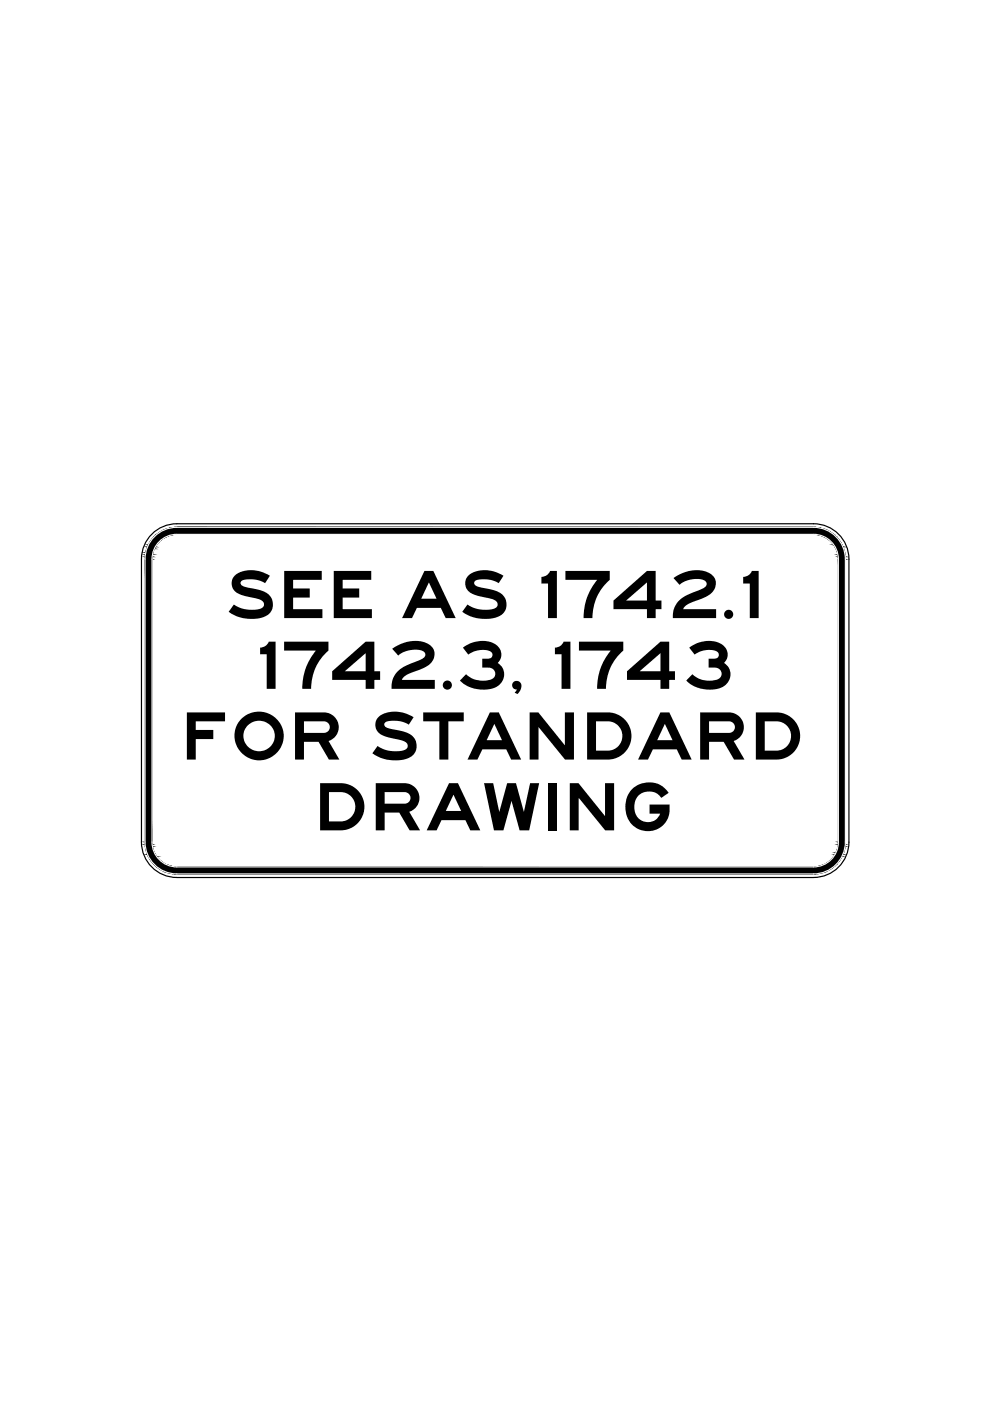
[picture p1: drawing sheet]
<svg xmlns="http://www.w3.org/2000/svg" width="210mm" height="297mm" viewBox="0 0 210 297" stroke-linecap="round" stroke-linejoin="round" font-family="sans-serif">
<defs><g id="words">
<g font-size="13.9">
<text x="47.5" y="131">SEE AS 1742.1</text>
<text x="53.7" y="146">1742.3, 1743</text>
<text x="38.2" y="161">FOR STANDARD</text>
<text x="66.5" y="176.1">DRAWING</text>
</g>
</g></defs>
<g fill="#000" stroke="#000" stroke-width=".21">
<path d="M30.7 118.6l1.5 59.9v-59.9zM30.7 118.6l1.5 59.9h-1.5z"/>
<path d="M30.8 118.1l1.4 .5 .1-.5zM30.8 118.1l1.4 .5h-1.5z"/>
<path d="M30.8 118h1.5zM30.8 118l1.5 .1z"/>
<path d="M30.8 117.6l1.5 .4v-.4zM30.8 117.6l1.5 .4h-1.5z"/>
<path d="M30.8 117.5l1.5 .1 .1-.1zM30.8 117.5l1.5 .1h-1.5z"/>
<path d="M30.9 117.2l1.5 .3v-.3zM30.9 117.2l1.5 .3h-1.6z"/>
<path d="M30.9 117l1.5 .2 .1-.2zM30.9 117l1.5 .2h-1.5z"/>
<path d="M31 116.8l1.5 .2 .1-.2zM31 116.8l1.5 .2h-1.6z"/>
<path d="M31.1 116.5l1.5 .3 .1-.3zM31.1 116.5l1.5 .3h-1.6z"/>
<path d="M31.1 116.3l1.6 .2v-.2zM31.1 116.3l1.6 .2h-1.6z"/>
<path d="M31.3 116l1.4 .3 .2-.3zM31.3 116l1.4 .3h-1.6z"/>
<path d="M31.3 115.9h1.6zM31.3 115.9l1.6 .1z"/>
<path d="M31.5 115.5l1.4 .4 .3-.4zM31.5 115.5l1.4 .4h-1.6z"/>
<path d="M31.5 115.5h1.7zM31.5 115.5h1.7z"/>
<path d="M31.7 115.2l1.5 .3 .3-.3zM31.7 115.2l1.5 .3h-1.7z"/>
<path d="M31.7 115l1.8 .2 .1-.2zM31.7 115l1.8 .2h-1.8z"/>
<path d="M31.9 114.8l1.7 .2 .2-.2zM31.9 114.8l1.7 .2h-1.9z"/>
<path d="M32 114.6l1.8 .2 .3-.2zM32 114.6l1.8 .2h-1.9z"/>
<path d="M32.1 114.5h2zM32.1 114.5l2 .1z"/>
<path d="M32.3 114.2l1.8 .3 .4-.3zM32.3 114.2l1.8 .3h-2z"/>
<path d="M32.4 114.2h2.2zM32.4 114.2h2.1h-2.2z"/>
<path d="M32.5 114l2.1 .2 .3-.2zM32.5 114l2.1 .2h-2.2z"/>
<path d="M32.7 113.8l2.2 .2 .4-.2zM32.7 113.8l2.2 .2h-2.4z"/>
<path d="M32.7 113.8h2.6zM32.7 113.8h2.6z"/>
<path d="M32.9 113.6l2.4 .2 .4-.2zM32.7 113.8l.2-.2 2.4 .2z"/>
<path d="M33 113.5l2.7 .1 .4-.1zM32.9 113.6l.1-.1 2.7 .1z"/>
<path d="M33.1 113.4h3.3zM33 113.5h3.1z"/>
<path d="M33.2 113.4h3.4zM33.1 113.4h3.3z"/>
<path d="M33.2 113.3h3.8zM33.2 113.4h3.4z"/>
<path d="M33.3 113.3h4.2zM33.2 113.3h3.8z"/>
<path d="M37.5 111.8h135.5zM37 111.8h136z"/>
<path d="M37 111.8l136.5 .1zM36.4 111.9h137.1z"/>
<path d="M36.4 111.9l137.7 .1zM35.9 112h138.2z"/>
<path d="M35.9 112l138.7 .1-.5-.1zM35.4 112.1l.5-.1 138.7 .1z"/>
<path d="M35.4 112.1l139.7 .2-.5-.2zM34.9 112.3l.5-.2 139.7 .2z"/>
<path d="M34.9 112.3l140.7 .2-.5-.2zM34.4 112.5l.5-.2 140.7 .2z"/>
<path d="M34.4 112.5l141.6 .3-.4-.3zM34 112.8l.4-.3 141.6 .3z"/>
<path d="M34 112.8l142.5 .3-.5-.3zM33.5 113.1l.5-.3 142.5 .3z"/>
<path d="M33.5 113.1l143.2 .2-.2-.2zM33.3 113.3l.2-.2 143.2 .2z"/>
<path d="M172.5 113.3h4.3zM172.5 113.3h4.3z"/>
<path d="M173 113.3l3.8 .1zM173 113.3l3.8 .1z"/>
<path d="M173.4 113.4h3.5zM173.4 113.4h3.5z"/>
<path d="M173.6 113.4l3.3 .1zM173.6 113.4l3.3 .1z"/>
<path d="M173.9 113.5l3.2 .1-.2-.1zM173.9 113.5l3.2 .1h-2.8z"/>
<path d="M174.3 113.6l3 .2-.2-.2zM174.3 113.6l3 .2h-2.6z"/>
<path d="M174.7 113.8h2.6zM174.7 113.8h2.6z"/>
<path d="M174.7 113.8l2.8 .2-.2-.2zM174.7 113.8l2.8 .2h-2.4z"/>
<path d="M175.1 114l2.5 .2-.1-.2zM175.1 114l2.5 .2h-2.2z"/>
<path d="M175.4 114.2h2.3zM175.4 114.2h2.3z"/>
<path d="M175.5 114.2l2.4 .3-.2-.3zM175.5 114.2l2.4 .3h-2z"/>
<path d="M175.9 114.5l2 .1zM175.9 114.5l2 .1z"/>
<path d="M175.9 114.6l2.2 .2-.2-.2zM175.9 114.6l2.2 .2h-1.9z"/>
<path d="M176.2 114.8l2 .2-.1-.2zM176.2 114.8l2 .2h-1.8z"/>
<path d="M176.4 115l1.9 .2-.1-.2zM176.4 115l1.9 .2h-1.8z"/>
<path d="M176.5 115.2l2 .3-.2-.3zM176.5 115.2l2 .3h-1.7z"/>
<path d="M176.8 115.5h1.7zM176.8 115.5h1.7z"/>
<path d="M176.8 115.5l1.9 .4-.2-.4zM176.8 115.5l1.9 .4h-1.7z"/>
<path d="M177 115.9l1.7 .1zM177 115.9l1.7 .1z"/>
<path d="M177.1 116l1.8 .3-.2-.3zM177.1 116l1.8 .3h-1.7z"/>
<path d="M177.2 116.3l1.7 .2v-.2zM177.2 116.3l1.7 .2h-1.6z"/>
<path d="M177.3 116.5l1.7 .3-.1-.3zM177.3 116.5l1.7 .3h-1.6z"/>
<path d="M177.4 116.8l1.7 .2-.1-.2zM177.4 116.8l1.7 .2h-1.6z"/>
<path d="M177.5 117l1.6 .2v-.2zM177.5 117l1.6 .2h-1.5z"/>
<path d="M177.6 117.2l1.6 .3-.1-.3zM177.6 117.2l1.6 .3h-1.6z"/>
<path d="M177.6 117.5l1.6 .1v-.1zM177.6 117.5l1.6 .1h-1.5z"/>
<path d="M177.7 117.6l1.5 .4v-.4zM177.7 117.6l1.5 .4h-1.5z"/>
<path d="M177.7 118l1.5 .1zM177.7 118l1.5 .1z"/>
<path d="M177.7 118.1l1.5 .5v-.5zM177.7 118.1l1.5 .5h-1.5z"/>
<path d="M177.7 118.6l1.5 59.9v-59.9zM177.7 118.6l1.5 59.9h-1.5z"/>
<path d="M30.7 178.5l1.6 .5-.1-.5zM30.7 178.5l1.6 .5h-1.5z"/>
<path d="M30.8 179l1.5 .1zM30.8 179l1.5 .1z"/>
<path d="M30.8 179.1l1.5 .4v-.4zM30.8 179.1l1.5 .4h-1.5z"/>
<path d="M30.8 179.5l1.6 .1-.1-.1zM30.8 179.5l1.6 .1h-1.6z"/>
<path d="M30.8 179.6l1.6 .3v-.3zM30.8 179.6l1.6 .3h-1.5z"/>
<path d="M30.9 179.9l1.6 .2-.1-.2zM30.9 179.9l1.6 .2h-1.6z"/>
<path d="M177.6 179.9l1.5 .2v-.2zM177.6 179.9l1.5 .2h-1.6z"/>
<path d="M177.6 179.6l1.5 .3 .1-.3zM177.6 179.6l1.5 .3h-1.5z"/>
<path d="M177.7 179.5l1.5 .1v-.1zM177.7 179.5l1.5 .1h-1.6z"/>
<path d="M177.7 179.1l1.5 .4v-.4zM177.7 179.1l1.5 .4h-1.5z"/>
<path d="M177.7 179h1.5zM177.7 179l1.5 .1z"/>
<path d="M177.7 178.5l1.5 .5v-.5zM177.7 178.5l1.5 .5h-1.5z"/>
<path d="M30.9 180.1l1.7 .2-.1-.2zM30.9 180.1l1.7 .2h-1.6z"/>
<path d="M31 180.3l1.7 .3-.1-.3zM31 180.3l1.7 .3h-1.6z"/>
<path d="M31.1 180.6l1.6 .2v-.2zM31.1 180.6l1.6 .2h-1.6z"/>
<path d="M31.1 180.8l1.8 .3-.2-.3zM31.1 180.8l1.8 .3h-1.6z"/>
<path d="M31.3 181.1l1.6 .1zM31.3 181.1l1.6 .1z"/>
<path d="M31.3 181.2l1.9 .4-.3-.4zM31.3 181.2l1.9 .4h-1.7z"/>
<path d="M31.5 181.6h1.7zM31.5 181.6h1.7z"/>
<path d="M31.5 181.6l2 .3-.3-.3zM31.5 181.6l2 .3h-1.8z"/>
<path d="M31.7 181.9l1.9 .2-.1-.2zM31.7 181.9l1.9 .2h-1.9z"/>
<path d="M31.7 182.1l2.1 .2-.2-.2zM31.7 182.1l2.1 .2h-1.9z"/>
<path d="M31.9 182.3l2.2 .2-.3-.2zM31.9 182.3l2.2 .2h-2.1z"/>
<path d="M32 182.5l2.1 .1zM32 182.5l2.1 .1z"/>
<path d="M32.1 182.6l2.4 .2-.4-.2zM32.1 182.6l2.4 .2h-2.2z"/>
<path d="M32.3 182.8l2.3 .1zM32.3 182.8l2.3 .1z"/>
<path d="M32.4 182.9l2.5 .2-.3-.2zM32.4 182.9l2.5 .2h-2.4z"/>
<path d="M32.5 183.1l2.8 .2-.4-.2zM32.5 183.1l2.8 .2h-2.6z"/>
<path d="M32.7 183.3h2.6zM32.7 183.3h2.6z"/>
<path d="M32.7 183.3l3 .2-.4-.2zM32.7 183.3l3 .2h-2.8z"/>
<path d="M32.9 183.5l3.2 .1-.4-.1zM32.9 183.5l3.2 .1h-3.1z"/>
<path d="M33 183.6l3.4 .1zM33 183.6l3.4 .1z"/>
<path d="M33.1 183.7h3.5zM33.1 183.7h3.5z"/>
<path d="M33.2 183.7l3.8 .1zM33.2 183.7l3.8 .1z"/>
<path d="M33.2 183.8h4.3zM33.2 183.8h4.3z"/>
<path d="M37 185.3h136zM37 185.3h135.5z"/>
<path d="M36.4 185.2h137.1zM36.4 185.2l136.6 .1z"/>
<path d="M35.9 185.1h138.2zM35.9 185.1l137.6 .1z"/>
<path d="M35.4 185l138.7 .1 .5-.1zM35.4 185l138.7 .1h-138.2z"/>
<path d="M34.9 184.8l139.7 .2 .5-.2zM34.9 184.8l139.7 .2h-139.2z"/>
<path d="M34.4 184.6l140.7 .2 .5-.2zM34.4 184.6l140.7 .2h-140.2z"/>
<path d="M34 184.3l141.6 .3 .4-.3zM34 184.3l141.6 .3h-141.2z"/>
<path d="M33.5 184l142.5 .3 .5-.3zM33.5 184l142.5 .3h-142z"/>
<path d="M33.3 183.8l143.2 .2 .2-.2zM33.3 183.8l143.2 .2h-143z"/>
<path d="M173 183.8h3.8zM172.5 183.8h4.2z"/>
<path d="M173.4 183.7h3.4zM173 183.8h3.8z"/>
<path d="M173.6 183.7h3.3zM173.4 183.7h3.4z"/>
<path d="M173.9 183.6h3zM173.6 183.7h3.3z"/>
<path d="M174.3 183.5l2.6 .1 .2-.1zM173.9 183.6l.4-.1 2.6 .1z"/>
<path d="M174.7 183.3l2.4 .2 .2-.2zM174.3 183.5l.4-.2 2.4 .2z"/>
<path d="M174.7 183.3h2.6zM174.7 183.3h2.6z"/>
<path d="M175.1 183.1l2.2 .2 .2-.2zM174.7 183.3l.4-.2 2.2 .2z"/>
<path d="M175.4 182.9l2.1 .2 .1-.2zM175.1 183.1l.3-.2 2.1 .2z"/>
<path d="M175.5 182.8h2.2zM175.4 182.9h2.2z"/>
<path d="M175.9 182.6l1.8 .2 .2-.2zM175.5 182.8l.4-.2 1.8 .2z"/>
<path d="M175.9 182.5h2zM175.9 182.6h2z"/>
<path d="M176.2 182.3l1.7 .2 .2-.2zM175.9 182.5l.3-.2 1.7 .2z"/>
<path d="M176.4 182.1l1.7 .2 .1-.2zM176.4 182.1l1.7 .2h-1.9z"/>
<path d="M176.5 181.9l1.7 .2 .1-.2zM176.5 181.9l1.7 .2h-1.8z"/>
<path d="M176.8 181.6l1.5 .3 .2-.3zM176.8 181.6l1.5 .3h-1.8z"/>
<path d="M176.8 181.6h1.7zM176.8 181.6h1.7z"/>
<path d="M177 181.2l1.5 .4 .2-.4zM177 181.2l1.5 .4h-1.7z"/>
<path d="M177.1 181.1h1.6zM177.1 181.1l1.6 .1z"/>
<path d="M177.2 180.8l1.5 .3 .2-.3zM177.2 180.8l1.5 .3h-1.6z"/>
<path d="M177.3 180.6l1.6 .2v-.2zM177.3 180.6l1.6 .2h-1.7z"/>
<path d="M177.4 180.3l1.5 .3 .1-.3zM177.4 180.3l1.5 .3h-1.6z"/>
<path d="M177.5 180.1l1.5 .2 .1-.2zM177.5 180.1l1.5 .2h-1.6z"/>
</g>
<path d="M30 118.6v59.9a7.5 7.5 0 0 0 7.5 7.6l135-.1a7.5 7.5 0 0 0 7.5-7.5v-59.9M30 118.5a7.5 7.5 0 0 1 7.5-7.5h135a7.5 7.5 0 0 1 7.5 7.5" fill="none" stroke="#000" stroke-width=".25"/>
<path d="M30.7 118.6v59.9a6.8 6.8 0 0 0 6.8 6.8h135a6.7 6.7 0 0 0 6.7-6.8v-59.9M30.7 118.5a6.7 6.7 0 0 1 6.8-6.7h135a6.7 6.7 0 0 1 6.7 6.7M32.2 118.6v59.9a5.3 5.3 0 0 0 5.3 5.3h135a5.3 5.3 0 0 0 5.2-5.3v-59.9M37.5 113.3h135M37.5 113.3a5.3 5.3 0 0 0-5.3 5.2M172.5 113.3a5.3 5.3 0 0 1 5.2 5.2" fill="none" stroke="#fafafa" stroke-width=".25"/>
<use href="#words"/>
</svg>
